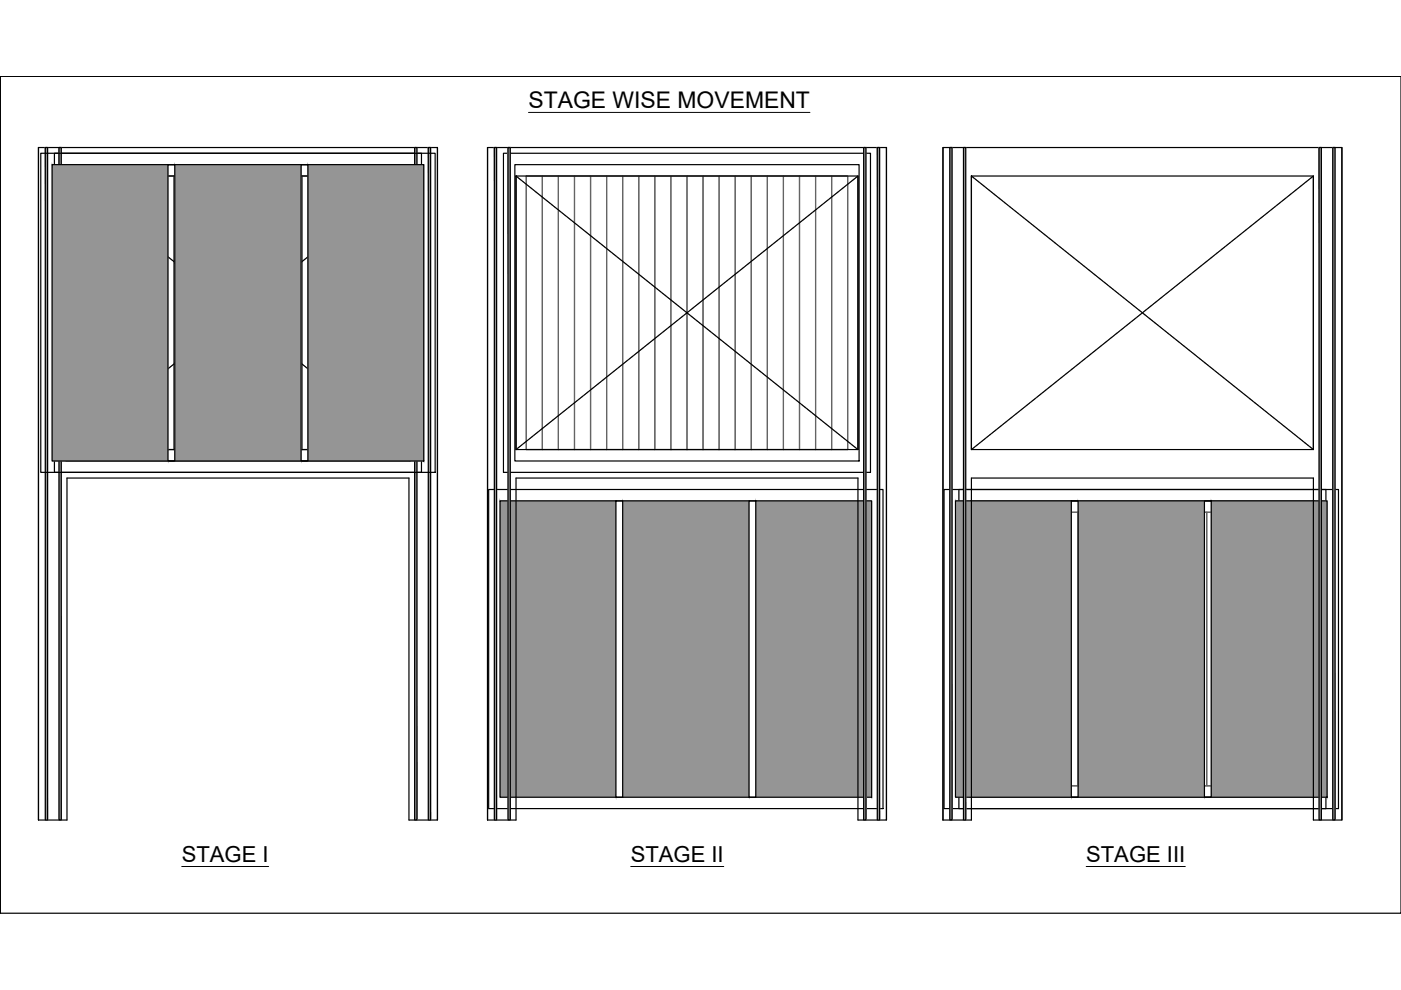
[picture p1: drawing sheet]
<svg xmlns="http://www.w3.org/2000/svg" width="297mm" height="210mm" viewBox="0 0 297 210" stroke-linecap="round" stroke-linejoin="round" font-family="sans-serif">
<defs><g id="words">
<text font-size="4.9" x="112.1" y="22.8">STAGE WISE MOVEMENT</text>
<g font-size="4.7">
<text x="38.5" y="182.7">STAGE I</text>
<text x="133.7" y="182.7">STAGE II</text>
<text x="230.3" y="182.7">STAGE III</text>
</g>
</g></defs>
<!-- layer: 0 -->
<g fill="none" stroke="#000" stroke-width=".25">
<path d="M.1 16.2h.1M.1 16.2h296.9v177.4h-296.9zM.1 16.2v177.4M8.2 31.3h84.5v142.6h-6v-72.5h-72.5v72.5h-6zM8.2 31.3v142.6M8.6 32.5h83.7v67.7h-83.7zM9.6 31.3h.5v142.6h-.5zM11.1 34.9h78.7v62.8h-78.7zM11.5 32.5h77.9v67.7h-77.9zM12.5 31.3h.5v142.6h-.5zM14 34.9h72.9v62.8h-72.9zM14.2 37.3h72.5v58h-72.5z"/>
<path d="M14.2 37.3v58M35.6 34.9h1.5v62.8h-1.5zM63.8 34.9h1.5v62.8h-1.5zM86.7 37.3v58M87.9 31.3h.5v142.6h-.5zM90.8 31.3h.5v142.6h-.5zM92.7 31.3v142.6M103.4 31.3h84.5v142.6h-6v-72.5h-72.5v72.5h-6zM103.4 31.3v142.6M104.8 31.3h.5v142.6h-.5zM106.7 32.5h77.9v67.7h-77.9zM107.7 31.3h.5v142.6h-.5z"/>
<path d="M109.2 34.9h72.9v62.8h-72.9zM109.4 37.3h72.5v58h-72.5zM109.4 37.3v58M181.9 37.3v58M183.1 31.3h.5v142.6h-.5zM186 31.3h.5v142.6h-.5zM187.9 31.3v142.6M199.9 31.3h84.6v142.6h-6v-72.5h-72.5v72.5h-6.1zM199.9 31.3v142.6M201.4 31.3h.5v142.6h-.5zM204.3 31.3h.5v142.6h-.5zM206 37.3h72.5v58h-72.5z"/>
<path d="M206 37.3v58M278.5 37.3v58M279.7 31.3h.5v142.6h-.5zM282.6 31.3h.5v142.6h-.5zM284.5 31.3v142.6M103.6 103.8h83.6v67.6h-83.6zM106 106.2h78.8v62.8h-78.8zM130.6 106.2h1.4v62.8h-1.4zM158.8 106.2h1.4v62.8h-1.4zM200.2 103.8h83.6v67.6h-83.6zM202.6 106.2h78.8v62.8h-78.8zM203.3 103.8h77.8v67.6h-77.8z"/>
<path d="M205.7 106.2h73v62.8h-73zM227.1 106.2h1.5v62.8h-1.5zM255.4 106.2h1.4v62.8h-1.4z"/>
</g>
<g fill="none" stroke="#636466" stroke-width=".25">
<path d="M16.4 37.3h68.1v58h-68.1zM16.4 37.3h3.4v58h-3.4zM19.8 37.3h3.4v58h-3.4zM23.2 37.3h3.4v58h-3.4zM26.6 37.3h3.4v58h-3.4zM30 37.3h3.4v58h-3.4zM33.4 37.3h3.4v58h-3.4zM36.8 37.3h3.4v58h-3.4zM40.2 37.3h3.4v58h-3.4zM43.6 37.3h3.4v58h-3.4zM47 37.3h3.4v58h-3.4zM50.4 37.3h3.5v58h-3.5z"/>
<path d="M53.9 37.3h3.4v58h-3.4zM57.3 37.3h3.4v58h-3.4zM60.7 37.3h3.4v58h-3.4zM64.1 37.3h3.4v58h-3.4zM67.5 37.3h3.4v58h-3.4zM70.9 37.3h3.4v58h-3.4zM74.3 37.3h3.4v58h-3.4zM77.7 37.3h3.4v58h-3.4zM81.1 37.3h3.4v58h-3.4zM111.6 37.3h68.1v58h-68.1zM111.6 37.3h3.4v58h-3.4zM115 37.3h3.4v58h-3.4z"/>
<path d="M118.4 37.3h3.4v58h-3.4zM121.8 37.3h3.4v58h-3.4zM125.2 37.3h3.4v58h-3.4zM128.6 37.3h3.4v58h-3.4zM132 37.3h3.4v58h-3.4zM135.4 37.3h3.4v58h-3.4zM138.8 37.3h3.4v58h-3.4zM142.2 37.3h3.5v58h-3.5zM145.7 37.3h3.4v58h-3.4zM149.1 37.3h3.4v58h-3.4zM152.5 37.3h3.4v58h-3.4zM155.9 37.3h3.4v58h-3.4z"/>
<path d="M159.3 37.3h3.4v58h-3.4zM162.7 37.3h3.4v58h-3.4zM166.1 37.3h3.4v58h-3.4zM169.5 37.3h3.4v58h-3.4zM172.9 37.3h3.4v58h-3.4zM176.3 37.3h3.4v58h-3.4zM208.1 108.6h68.2v58h-68.2zM208.1 108.6h3.4v58h-3.4zM211.5 108.6h3.5v58h-3.5zM215 108.6h3.4v58h-3.4zM218.4 108.6h3.4v58h-3.4zM221.8 108.6h3.4v58h-3.4z"/>
<path d="M225.2 108.6h3.4v58h-3.4zM228.6 108.6h3.4v58h-3.4zM232 108.6h3.4v58h-3.4zM235.4 108.6h3.4v58h-3.4zM238.8 108.6h3.4v58h-3.4zM242.2 108.6h3.4v58h-3.4zM245.6 108.6h3.4v58h-3.4zM249 108.6h3.4v58h-3.4zM252.4 108.6h3.4v58h-3.4zM255.8 108.6h3.5v58h-3.5zM259.3 108.6h3.4v58h-3.4zM262.7 108.6h3.4v58h-3.4z"/>
<path d="M266.1 108.6h3.4v58h-3.4zM269.5 108.6h3.4v58h-3.4zM272.9 108.6h3.4v58h-3.4z"/>
</g>
<!-- layer: HIDDEN -->
<g fill="none" stroke="#000" stroke-width=".25">
<path d="M14.2 37.3l.1 .1M14.3 37.4l.2 .1M14.5 37.6l.2 .1M14.7 37.7l.1 .1M14.9 37.9l.1 .1M15.1 38l.1 .1M15.2 38.2l.2 .1M15.4 38.3l.2 .1M15.6 38.5h.1M15.8 38.6l.1 .1M16 38.7l.1 .1M16.1 38.9l.2 .1"/>
<path d="M16.3 39l.2 .1M16.5 39.2l.1 .1M16.7 39.3l.1 .1M16.9 39.5l.1 .1M17 39.6l.2 .1M17.2 39.7l.2 .1M17.4 39.9l.1 .1M83.5 39.9l-.1 .1M83.7 39.7l-.1 .1M83.9 39.6l-.2 .1M84 39.5l-.1 .1M84.2 39.3l-.1 .1"/>
<path d="M84.4 39.2l-.1 .1M84.6 39l-.1 .1M84.8 38.9l-.2 .1M84.9 38.7l-.1 .1M85.1 38.6l-.1 .1M85.3 38.5h-.1M85.5 38.3l-.1 .1M85.6 38.2l-.1 .1M85.8 38l-.1 .1M86 37.9l-.1 .1M86.2 37.7l-.1 .1M86.4 37.6l-.1 .1"/>
<path d="M86.5 37.4l-.1 .1M86.7 37.3l-.1 .1M109.4 37.3l.1 .1M109.6 37.4l.1 .1M109.7 37.6l.2 .1M109.9 37.7l.1 .1M110.1 37.9l.1 .1M110.3 38l.1 .1M110.5 38.2l.1 .1M110.6 38.3l.2 .1M110.8 38.5h.1M111 38.6l.1 .1"/>
<path d="M111.2 38.7l.1 .1M111.4 38.9l.1 .1M111.5 39l.2 .1M111.7 39.2l.1 .1M111.9 39.3l.1 .1M112.1 39.5l.1 .1M112.3 39.6l.1 .1M112.4 39.7l.2 .1M112.6 39.9l.1 .1M178.7 39.9l-.1 .1M178.9 39.7l-.1 .1M179.1 39.6l-.2 .1"/>
<path d="M179.2 39.5l-.1 .1M179.4 39.3l-.1 .1M179.6 39.2l-.1 .1M179.8 39l-.1 .1M180 38.9l-.2 .1M180.1 38.7l-.1 .1M180.3 38.6l-.1 .1M180.5 38.5h-.1M180.7 38.3l-.2 .1M180.9 38.2l-.2 .1M181 38l-.1 .1M181.2 37.9l-.1 .1"/>
<path d="M181.4 37.7l-.1 .1M181.6 37.6l-.2 .1M181.8 37.4l-.2 .1M181.9 37.3l-.1 .1M206 37.3l.1 .1M206.1 37.4l.1 .1M206.3 37.6l.1 .1M206.5 37.7l.1 .1M206.7 37.9l.1 .1M206.8 38l.2 .1M207 38.2l.1 .1M207.2 38.3l.1 .1"/>
<path d="M207.4 38.5h.1M207.6 38.6l.1 .1M207.7 38.7l.2 .1M207.9 38.9l.1 .1M208.1 39l.1 .1M208.3 39.2l.1 .1M208.5 39.3l.1 .1M208.6 39.5l.2 .1M208.8 39.6l.1 .1M209 39.7l.1 .1M209.2 39.9l.1 .1M275.3 39.9l-.2 .1"/>
<path d="M275.4 39.7l-.1 .1M275.6 39.6l-.1 .1M275.8 39.5l-.1 .1M276 39.3l-.1 .1M276.2 39.2l-.2 .1M276.3 39l-.1 .1M276.5 38.9l-.1 .1M276.7 38.7l-.1 .1M276.9 38.6l-.1 .1M277.1 38.5h-.2M277.2 38.3l-.1 .1M277.4 38.2l-.1 .1"/>
<path d="M277.6 38l-.1 .1M277.8 37.9l-.1 .1M278 37.7l-.2 .1M278.1 37.6l-.1 .1M278.3 37.4l-.1 .1M278.5 37.3l-.1 .1M17.6 40l.1 .1M17.8 40.2l.1 .1M17.9 40.3l.2 .1M18.1 40.5l.1 .1M18.3 40.6l.1 .1M18.5 40.7l.1 .1"/>
<path d="M18.7 40.9l.1 .1M18.8 41l.2 .1M19 41.2l.1 .1M19.2 41.3l.1 .1M19.4 41.5l.1 .1M19.6 41.6l.1 .1M19.7 41.8l.2 .1M19.9 41.9l.1 .1M20.1 42l.1 .1M20.3 42.2l.1 .1M20.5 42.3l.1 .1M20.6 42.5l.2 .1"/>
<path d="M20.8 42.6l.1 .1M21 42.8l.1 .1M21.2 42.9l.1 .1M21.4 43.1l.1 .1M21.5 43.2l.2 .1M21.7 43.3l.1 .1M21.9 43.5l.1 .1M22.1 43.6l.1 .1M22.3 43.8l.1 .1M22.4 43.9l.2 .1M22.6 44.1l.1 .1M22.8 44.2l.1 .1"/>
<path d="M23 44.3l.1 .1M23.2 44.5l.1 .1M23.3 44.6l.2 .1M23.5 44.8l.1 .1M23.7 44.9l.1 .1M23.9 45.1l.1 .1M24.1 45.2l.1 .1M24.2 45.4h.2M24.4 45.5l.1 .1M24.6 45.6l.1 .1M24.8 45.8l.1 .1M25 45.9l.1 .1"/>
<path d="M25.1 46.1l.2 .1M25.3 46.2l.1 .1M25.5 46.4l.1 .1M25.7 46.5l.1 .1M25.9 46.6l.1 .1M26 46.8l.2 .1M26.2 46.9l.1 .1M26.4 47.1l.1 .1M26.6 47.2l.1 .1M26.8 47.4l.1 .1M26.9 47.5l.2 .1M27.1 47.6l.1 .1"/>
<path d="M27.3 47.8l.1 .1M27.5 47.9l.1 .1M27.7 48.1l.1 .1M27.8 48.2l.2 .1M28 48.4l.1 .1M28.2 48.5l.1 .1M28.4 48.7l.1 .1M28.6 48.8l.1 .1M28.7 49h.2M28.9 49.1l.1 .1M29.1 49.2l.1 .1M29.3 49.4l.1 .1"/>
<path d="M29.4 49.5l.2 .1M29.6 49.7l.1 .1M29.8 49.8l.1 .1M30 50l.1 .1M30.2 50.1l.1 .1M30.3 50.2l.2 .1M30.5 50.4l.1 .1M30.7 50.5l.1 .1M30.9 50.7l.1 .1M31.1 50.8l.1 .1M31.2 51l.2 .1M31.4 51.1l.1 .1"/>
<path d="M31.6 51.2l.1 .1M31.8 51.4l.1 .1M32 51.5l.1 .1M32.1 51.7l.2 .1M32.3 51.8l.1 .1M32.5 52l.1 .1M32.7 52.1l.1 .1M32.9 52.3h.1M33 52.4l.2 .1M33.2 52.5l.1 .1M33.4 52.7l.1 .1M33.6 52.8l.1 .1"/>
<path d="M33.8 53l.1 .1M33.9 53.1l.2 .1M34.1 53.3l.1 .1M34.3 53.4l.1 .1M34.5 53.5l.1 .1M34.7 53.7l.1 .1M34.8 53.8l.2 .1M35 54l.1 .1M35.2 54.1l.1 .1M35.4 54.3l.1 .1M35.6 54.4l.1 .1M35.7 54.6l.2 .1"/>
<path d="M35.9 54.7l.1 .1M36.1 54.8l.1 .1M36.3 55l.1 .1M36.5 55.1l.1 .1M36.6 55.3l.2 .1M36.8 55.4l.1 .1M37 55.6l.1 .1M37.2 55.7l.1 .1M37.4 55.9h.1M37.5 56l.2 .1M37.7 56.1l.1 .1M37.9 56.3l.1 .1"/>
<path d="M38.1 56.4l.1 .1M38.3 56.6l.1 .1M38.4 56.7l.2 .1M38.6 56.9l.1 .1M38.8 57l.1 .1M39 57.1l.1 .1M39.2 57.3l.1 .1M39.3 57.4l.2 .1M39.5 57.6l.1 .1M39.7 57.7l.1 .1M39.9 57.9l.1 .1M40.1 58l.1 .1"/>
<path d="M40.2 58.1l.2 .1M40.4 58.3l.1 .1M40.6 58.4l.1 .1M40.8 58.6l.1 .1M41 58.7l.1 .1M41.1 58.9l.2 .1M41.3 59l.1 .1M41.5 59.2h.1M41.7 59.3l.1 .1M41.9 59.4l.1 .1M42 59.6l.1 .1M42.2 59.7l.1 .1"/>
<path d="M42.4 59.9l.1 .1M58.5 59.9l-.1 .1M58.7 59.7l-.1 .1M58.9 59.6l-.1 .1M59.1 59.4l-.2 .1M59.2 59.3l-.1 .1M59.4 59.2h-.1M59.6 59l-.1 .1M59.8 58.9l-.2 .1M60 58.7l-.2 .1M60.1 58.6l-.1 .1M60.3 58.4l-.1 .1"/>
<path d="M60.5 58.3l-.1 .1M60.7 58.1l-.2 .1M60.9 58l-.2 .1M61 57.9l-.1 .1M61.2 57.7l-.1 .1M61.4 57.6l-.1 .1M61.6 57.4l-.2 .1M61.8 57.3l-.2 .1M61.9 57.1l-.1 .1M62.1 57l-.1 .1M62.3 56.9l-.1 .1M62.5 56.7l-.2 .1"/>
<path d="M62.6 56.6l-.1 .1M62.8 56.4l-.1 .1M63 56.3l-.1 .1M63.2 56.1l-.1 .1M63.4 56l-.2 .1M63.5 55.9h-.1M63.7 55.7l-.1 .1M63.9 55.6l-.1 .1M64.1 55.4l-.1 .1M64.3 55.3l-.2 .1M64.4 55.1l-.1 .1M64.6 55l-.1 .1"/>
<path d="M64.8 54.8l-.1 .1M65 54.7l-.1 .1M65.2 54.6l-.2 .1M65.3 54.4l-.1 .1M65.5 54.3l-.1 .1M65.7 54.1l-.1 .1M65.9 54l-.1 .1M66.1 53.8l-.2 .1M66.2 53.7l-.1 .1M66.4 53.5l-.1 .1M66.6 53.4l-.1 .1M66.8 53.3l-.1 .1"/>
<path d="M67 53.1l-.2 .1M67.1 53l-.1 .1M67.3 52.8l-.1 .1M67.5 52.7l-.1 .1M67.7 52.5l-.1 .1M67.9 52.4l-.2 .1M68 52.3h-.1M68.2 52.1l-.1 .1M68.4 52l-.1 .1M68.6 51.8l-.1 .1M68.8 51.7l-.2 .1M68.9 51.5l-.1 .1"/>
<path d="M69.1 51.4l-.1 .1M69.3 51.2l-.1 .1M69.5 51.1l-.1 .1M69.7 51l-.2 .1M69.8 50.8l-.1 .1M70 50.7l-.1 .1M70.2 50.5l-.1 .1M70.4 50.4l-.1 .1M70.6 50.2l-.2 .1M70.7 50.1l-.1 .1M70.9 50l-.1 .1M71.1 49.8l-.1 .1"/>
<path d="M71.3 49.7l-.2 .1M71.5 49.5l-.2 .1M71.6 49.4l-.1 .1M71.8 49.2l-.1 .1M72 49.1l-.1 .1M72.2 49h-.2M72.4 48.8l-.2 .1M72.5 48.7l-.1 .1M72.7 48.5l-.1 .1M72.9 48.4l-.1 .1M73.1 48.2l-.2 .1M73.3 48.1l-.2 .1"/>
<path d="M73.4 47.9l-.1 .1M73.6 47.8l-.1 .1M73.8 47.6l-.1 .1M74 47.5l-.2 .1M74.2 47.4l-.2 .1M74.3 47.2l-.1 .1M74.5 47.1l-.1 .1M74.7 46.9l-.1 .1M74.9 46.8l-.2 .1M75 46.6l-.1 .1M75.2 46.5l-.1 .1M75.4 46.4l-.1 .1"/>
<path d="M75.6 46.2l-.1 .1M75.8 46.1l-.2 .1M75.9 45.9l-.1 .1M76.1 45.8l-.1 .1M76.3 45.6l-.1 .1M76.5 45.5l-.1 .1M76.7 45.4h-.2M76.8 45.2l-.1 .1M77 45.1l-.1 .1M77.2 44.9l-.1 .1M77.4 44.8l-.1 .1M77.6 44.6l-.2 .1"/>
<path d="M77.7 44.5l-.1 .1M77.9 44.3l-.1 .1M78.1 44.2l-.1 .1M78.3 44.1l-.1 .1M78.5 43.9l-.2 .1M78.6 43.8l-.1 .1M78.8 43.6l-.1 .1M79 43.5l-.1 .1M79.2 43.3l-.1 .1M79.4 43.2l-.2 .1M79.5 43.1l-.1 .1M79.7 42.9l-.1 .1"/>
<path d="M79.9 42.8l-.1 .1M80.1 42.6l-.1 .1M80.3 42.5l-.2 .1M80.4 42.3l-.1 .1M80.6 42.2l-.1 .1M80.8 42l-.1 .1M81 41.9l-.1 .1M81.2 41.8l-.2 .1M81.3 41.6l-.1 .1M81.5 41.5l-.1 .1M81.7 41.3l-.1 .1M81.9 41.2l-.1 .1"/>
<path d="M82.1 41l-.2 .1M82.2 40.9l-.1 .1M82.4 40.7l-.1 .1M82.6 40.6l-.1 .1M82.8 40.5l-.1 .1M83 40.3l-.2 .1M83.1 40.2l-.1 .1M83.3 40l-.1 .1M112.8 40l.1 .1M113 40.2l.1 .1M113.2 40.3l.1 .1M113.3 40.5l.1 .1"/>
<path d="M113.5 40.6l.1 .1M113.7 40.7l.1 .1M113.9 40.9l.1 .1M114 41l.2 .1M114.2 41.2l.1 .1M114.4 41.3l.1 .1M114.6 41.5l.1 .1M114.8 41.6l.1 .1M114.9 41.8l.2 .1M115.1 41.9l.1 .1M115.3 42l.1 .1M115.5 42.2l.1 .1"/>
<path d="M115.7 42.3l.1 .1M115.8 42.5l.2 .1M116 42.6l.1 .1M116.2 42.8l.1 .1M116.4 42.9l.1 .1M116.6 43.1l.1 .1M116.7 43.2l.2 .1M116.9 43.3l.1 .1M117.1 43.5l.1 .1M117.3 43.6l.1 .1M117.5 43.8l.1 .1M117.6 43.9l.2 .1"/>
<path d="M117.8 44.1l.1 .1M118 44.2l.1 .1M118.2 44.3l.1 .1M118.4 44.5l.1 .1M118.5 44.6l.2 .1M118.7 44.8l.1 .1M118.9 44.9l.1 .1M119.1 45.1l.1 .1M119.3 45.2l.1 .1M119.4 45.4h.2M119.6 45.5l.1 .1M119.8 45.6l.1 .1"/>
<path d="M120 45.8l.1 .1M120.2 45.9l.1 .1M120.3 46.1l.2 .1M120.5 46.2l.1 .1M120.7 46.4l.1 .1M120.9 46.5l.1 .1M121.1 46.6l.1 .1M121.2 46.8l.2 .1M121.4 46.9l.1 .1M121.6 47.1l.1 .1M121.8 47.2l.1 .1M122 47.4l.1 .1"/>
<path d="M122.1 47.5l.2 .1M122.3 47.6l.1 .1M122.5 47.8l.1 .1M122.7 47.9l.1 .1M122.9 48.1l.1 .1M123 48.2l.2 .1M123.2 48.4l.1 .1M123.4 48.5l.1 .1M123.6 48.7l.1 .1M123.8 48.8l.1 .1M123.9 49h.2M124.1 49.1l.1 .1"/>
<path d="M124.3 49.2l.1 .1M124.5 49.4l.1 .1M124.6 49.5l.2 .1M124.8 49.7l.2 .1M125 49.8l.1 .1M125.2 50l.1 .1M125.4 50.1l.1 .1M125.5 50.2l.2 .1M125.7 50.4l.2 .1M125.9 50.5l.1 .1M126.1 50.7l.1 .1M126.3 50.8l.1 .1"/>
<path d="M126.4 51l.2 .1M126.6 51.1l.2 .1M126.8 51.2l.1 .1M127 51.4l.1 .1M127.2 51.5l.1 .1M127.3 51.7l.2 .1M127.5 51.8l.2 .1M127.7 52l.1 .1M127.9 52.1l.1 .1M128.1 52.3h.1M128.2 52.4l.2 .1M128.4 52.5l.1 .1"/>
<path d="M128.6 52.7l.1 .1M128.8 52.8l.1 .1M129 53l.1 .1M129.1 53.1l.2 .1M129.3 53.3l.1 .1M129.5 53.4l.1 .1M129.7 53.5l.1 .1M129.9 53.7l.1 .1M130 53.8l.2 .1M130.2 54l.1 .1M130.4 54.1l.1 .1M130.6 54.3l.1 .1"/>
<path d="M130.8 54.4l.1 .1M130.9 54.6l.2 .1M131.1 54.7l.1 .1M131.3 54.8l.1 .1M131.5 55l.1 .1M131.7 55.1l.1 .1M131.8 55.3l.2 .1M132 55.4l.1 .1M132.2 55.6l.1 .1M132.4 55.7l.1 .1M132.6 55.9h.1M132.7 56l.2 .1"/>
<path d="M132.9 56.1l.1 .1M133.1 56.3l.1 .1M133.3 56.4l.1 .1M133.5 56.6l.1 .1M133.6 56.7l.2 .1M133.8 56.9l.1 .1M134 57l.1 .1M134.2 57.1l.1 .1M134.4 57.3l.1 .1M134.5 57.4l.2 .1M134.7 57.6l.1 .1M134.9 57.7l.1 .1"/>
<path d="M135.1 57.9l.1 .1M135.3 58l.1 .1M135.4 58.1l.2 .1M135.6 58.3l.1 .1M135.8 58.4l.1 .1M136 58.6l.1 .1M136.2 58.7l.1 .1M136.3 58.9l.2 .1M136.5 59l.1 .1M136.7 59.2h.1M136.9 59.3l.1 .1M137.1 59.4l.1 .1"/>
<path d="M137.2 59.6l.2 .1M137.4 59.7l.1 .1M137.6 59.9l.1 .1M153.7 59.9l-.1 .1M153.9 59.7l-.1 .1M154.1 59.6l-.1 .1M154.2 59.4l-.1 .1M154.4 59.3l-.1 .1M154.6 59.2h-.1M154.8 59l-.1 .1M155 58.9l-.1 .1M155.1 58.7l-.1 .1"/>
<path d="M155.3 58.6l-.1 .1M155.5 58.4l-.1 .1M155.7 58.3l-.1 .1M155.9 58.1l-.1 .1M156 58l-.1 .1M156.2 57.9l-.1 .1M156.4 57.7l-.1 .1M156.6 57.6l-.1 .1M156.8 57.4l-.1 .1M156.9 57.3l-.1 .1M157.1 57.1l-.1 .1M157.3 57l-.1 .1"/>
<path d="M157.5 56.9l-.1 .1M157.7 56.7l-.1 .1M157.8 56.6l-.1 .1M158 56.4l-.1 .1M158.2 56.3l-.1 .1M158.4 56.1l-.1 .1M158.6 56l-.2 .1M158.7 55.9h-.1M158.9 55.7l-.1 .1M159.1 55.6l-.1 .1M159.3 55.4l-.1 .1M159.5 55.3l-.2 .1"/>
<path d="M159.6 55.1l-.1 .1M159.8 55l-.1 .1M160 54.8l-.1 .1M160.2 54.7l-.1 .1M160.4 54.6l-.2 .1M160.5 54.4l-.1 .1M160.7 54.3l-.1 .1M160.9 54.1l-.1 .1M161.1 54l-.1 .1M161.3 53.8l-.2 .1M161.4 53.7l-.1 .1M161.6 53.5l-.1 .1"/>
<path d="M161.8 53.4l-.1 .1M162 53.3l-.1 .1M162.2 53.1l-.2 .1M162.3 53l-.1 .1M162.5 52.8l-.1 .1M162.7 52.7l-.1 .1M162.9 52.5l-.1 .1M163.1 52.4l-.2 .1M163.2 52.3h-.1M163.4 52.1l-.1 .1M163.6 52l-.1 .1M163.8 51.8l-.1 .1"/>
<path d="M164 51.7l-.2 .1M164.1 51.5l-.1 .1M164.3 51.4l-.1 .1M164.5 51.2l-.1 .1M164.7 51.1l-.1 .1M164.9 51l-.2 .1M165 50.8l-.1 .1M165.2 50.7l-.1 .1M165.4 50.5l-.1 .1M165.6 50.4l-.1 .1M165.8 50.2l-.2 .1M165.9 50.1l-.1 .1"/>
<path d="M166.1 50l-.1 .1M166.3 49.8l-.1 .1M166.5 49.7l-.1 .1M166.7 49.5l-.2 .1M166.8 49.4l-.1 .1M167 49.2l-.1 .1M167.2 49.1l-.1 .1M167.4 49h-.1M167.6 48.8l-.2 .1M167.7 48.7l-.1 .1M167.9 48.5l-.1 .1M168.1 48.4l-.1 .1"/>
<path d="M168.3 48.2l-.1 .1M168.5 48.1l-.2 .1M168.6 47.9l-.1 .1M168.8 47.8l-.1 .1M169 47.6l-.1 .1M169.2 47.5l-.1 .1M169.4 47.4l-.2 .1M169.5 47.2l-.1 .1M169.7 47.1l-.1 .1M169.9 46.9l-.1 .1M170.1 46.8l-.2 .1M170.3 46.6l-.2 .1"/>
<path d="M170.4 46.5l-.1 .1M170.6 46.4l-.1 .1M170.8 46.2l-.1 .1M171 46.1l-.2 .1M171.2 45.9l-.2 .1M171.3 45.8l-.1 .1M171.5 45.6l-.1 .1M171.7 45.5l-.1 .1M171.9 45.4h-.2M172 45.2l-.1 .1M172.2 45.1l-.1 .1M172.4 44.9l-.1 .1"/>
<path d="M172.6 44.8l-.1 .1M172.8 44.6l-.2 .1M172.9 44.5l-.1 .1M173.1 44.3l-.1 .1M173.3 44.2l-.1 .1M173.5 44.1l-.1 .1M173.7 43.9l-.2 .1M173.8 43.8l-.1 .1M174 43.6l-.1 .1M174.2 43.5l-.1 .1M174.4 43.3l-.1 .1M174.6 43.2l-.2 .1"/>
<path d="M174.7 43.1l-.1 .1M174.9 42.9l-.1 .1M175.1 42.8l-.1 .1M175.3 42.6l-.1 .1M175.5 42.5l-.2 .1M175.6 42.3l-.1 .1M175.8 42.2l-.1 .1M176 42l-.1 .1M176.2 41.9l-.1 .1M176.4 41.8l-.2 .1M176.5 41.6l-.1 .1M176.7 41.5l-.1 .1"/>
<path d="M176.9 41.3l-.1 .1M177.1 41.2l-.1 .1M177.3 41l-.2 .1M177.4 40.9l-.1 .1M177.6 40.7l-.1 .1M177.8 40.6l-.1 .1M178 40.5l-.1 .1M178.2 40.3l-.2 .1M178.3 40.2l-.1 .1M178.5 40l-.1 .1M209.3 40l.2 .1M209.5 40.2l.2 .1"/>
<path d="M209.7 40.3l.1 .1M209.9 40.5l.1 .1M210.1 40.6l.1 .1M210.2 40.7l.2 .1M210.4 40.9l.2 .1M210.6 41l.1 .1M210.8 41.2l.1 .1M211 41.3l.3 .3M211.3 41.6l.2 .1M211.5 41.8l.1 .1M211.7 41.9l.1 .1M211.9 42l.1 .1"/>
<path d="M212 42.2l.2 .1M212.2 42.3l.2 .1M212.4 42.5l.1 .1M212.6 42.6l.1 .1M212.8 42.8l.1 .1M212.9 42.9l.2 .1M213.1 43.1l.1 .1M213.3 43.2l.1 .1M213.5 43.3l.1 .1M213.7 43.5l.1 .1M213.8 43.6l.2 .1M214 43.8l.1 .1"/>
<path d="M214.2 43.9l.1 .1M214.4 44.1l.1 .1M214.6 44.2l.1 .1M214.7 44.3l.2 .1M214.9 44.5l.1 .1M215.1 44.6l.1 .1M215.3 44.8l.1 .1M215.5 44.9l.1 .1M215.6 45.1l.2 .1M215.8 45.2l.1 .1M216 45.4h.1M216.2 45.5l.1 .1"/>
<path d="M216.4 45.6l.1 .1M216.5 45.8l.2 .1M216.7 45.9l.1 .1M216.9 46.1l.1 .1M217.1 46.2l.1 .1M217.3 46.4l.1 .1M217.4 46.5l.2 .1M217.6 46.6l.1 .1M217.8 46.8l.1 .1M218 46.9l.1 .1M218.2 47.1l.1 .1M218.3 47.2l.2 .1"/>
<path d="M218.5 47.4l.1 .1M218.7 47.5l.1 .1M218.9 47.6l.1 .1M219.1 47.8l.1 .1M219.2 47.9l.2 .1M219.4 48.1l.1 .1M219.6 48.2l.1 .1M219.8 48.4l.1 .1M220 48.5l.1 .1M220.1 48.7l.2 .1M220.3 48.8l.1 .1M220.5 49h.1"/>
<path d="M220.7 49.1l.1 .1M220.8 49.2l.2 .1M221 49.4l.2 .1M221.2 49.5l.1 .1M221.4 49.7l.1 .1M221.6 49.8l.1 .1M221.7 50l.2 .1M221.9 50.1l.2 .1M222.1 50.2l.1 .1M222.3 50.4l.1 .1M222.5 50.5l.1 .1M222.6 50.7l.2 .1"/>
<path d="M222.8 50.8l.2 .1M223 51l.1 .1M223.2 51.1l.1 .1M223.4 51.2l.1 .1M223.5 51.4l.2 .1M223.7 51.5l.1 .1M223.9 51.7l.1 .1M224.1 51.8l.1 .1M224.3 52l.1 .1M224.4 52.1l.2 .1M224.6 52.3h.1M224.8 52.4l.1 .1"/>
<path d="M225 52.5l.1 .1M225.2 52.7l.1 .1M225.3 52.8l.2 .1M225.5 53l.1 .1M225.7 53.1l.1 .1M225.9 53.3l.1 .1M226.1 53.4l.1 .1M226.2 53.5l.2 .1M226.4 53.7l.1 .1M226.6 53.8l.1 .1M226.8 54l.1 .1M227 54.1l.1 .1"/>
<path d="M227.1 54.3l.2 .1M227.3 54.4l.1 .1M227.5 54.6l.1 .1M227.7 54.7l.1 .1M227.9 54.8l.1 .1M228 55l.2 .1M228.2 55.1l.1 .1M228.4 55.3l.1 .1M228.6 55.4l.1 .1M228.8 55.6l.1 .1M228.9 55.7l.2 .1M229.1 55.9h.1"/>
<path d="M229.3 56l.1 .1M229.5 56.1l.1 .1M229.7 56.3l.1 .1M229.8 56.4l.2 .1M230 56.6l.1 .1M230.2 56.7l.1 .1M230.4 56.9l.1 .1M230.6 57l.1 .1M230.7 57.1l.2 .1M230.9 57.3l.1 .1M231.1 57.4l.1 .1M231.3 57.6l.1 .1"/>
<path d="M231.5 57.7l.1 .1M231.6 57.9l.2 .1M231.8 58l.1 .1M232 58.1l.1 .1M232.2 58.3l.1 .1M232.4 58.4l.1 .1M232.5 58.6l.2 .1M232.7 58.7l.1 .1M232.9 58.9l.1 .1M233.1 59l.1 .1M233.3 59.2h.1M233.4 59.3l.2 .1"/>
<path d="M233.6 59.4l.1 .1M233.8 59.6l.1 .1M234 59.7l.1 .1M234.2 59.9l.1 .1M250.3 59.9l-.1 .1M250.5 59.7l-.2 .1M250.6 59.6l-.1 .1M250.8 59.4l-.1 .1M251 59.3l-.1 .1M251.2 59.2h-.1M251.4 59l-.2 .1M251.5 58.9l-.1 .1"/>
<path d="M251.7 58.7l-.1 .1M251.9 58.6l-.1 .1M252.1 58.4l-.1 .1M252.3 58.3l-.2 .1M252.4 58.1l-.1 .1M252.6 58l-.1 .1M252.8 57.9l-.1 .1M253 57.7l-.1 .1M253.1 57.6l-.1 .1M253.3 57.4l-.1 .1M253.5 57.3l-.1 .1M253.7 57.1l-.1 .1"/>
<path d="M253.9 57l-.2 .1M254 56.9l-.1 .1M254.2 56.7l-.1 .1M254.4 56.6l-.1 .1M254.6 56.4l-.1 .1M254.8 56.3l-.2 .1M254.9 56.1l-.1 .1M255.1 56l-.1 .1M255.3 55.9h-.1M255.5 55.7l-.1 .1M255.7 55.6l-.2 .1M255.8 55.4l-.1 .1"/>
<path d="M256 55.3l-.1 .1M256.2 55.1l-.1 .1M256.4 55l-.1 .1M256.6 54.8l-.2 .1M256.7 54.7l-.1 .1M256.9 54.6l-.1 .1M257.1 54.4l-.1 .1M257.3 54.3l-.1 .1M257.5 54.1l-.2 .1M257.6 54l-.1 .1M257.8 53.8l-.1 .1M258 53.7l-.1 .1"/>
<path d="M258.2 53.5l-.1 .1M258.4 53.4l-.2 .1M258.5 53.3l-.1 .1M258.7 53.1l-.1 .1M258.9 53l-.1 .1M259.1 52.8l-.1 .1M259.3 52.7l-.2 .1M259.4 52.5l-.1 .1M259.6 52.4l-.1 .1M259.8 52.3h-.1M260 52.1l-.1 .1M260.2 52l-.2 .1"/>
<path d="M260.3 51.8l-.1 .1M260.5 51.7l-.1 .1M260.7 51.5l-.1 .1M260.9 51.4l-.1 .1M261.1 51.2l-.2 .1M261.2 51.1l-.1 .1M261.4 51l-.1 .1M261.6 50.8l-.1 .1M261.8 50.7l-.1 .1M262 50.5l-.2 .1M262.1 50.4l-.1 .1M262.3 50.2l-.1 .1"/>
<path d="M262.5 50.1l-.1 .1M262.7 50l-.1 .1M262.9 49.8l-.2 .1M263 49.7l-.1 .1M263.2 49.5l-.1 .1M263.4 49.4l-.1 .1M263.6 49.2l-.1 .1M263.8 49.1l-.2 .1M263.9 49h-.1M264.1 48.8l-.1 .1M264.3 48.7l-.1 .1M264.5 48.5l-.1 .1"/>
<path d="M264.7 48.4l-.2 .1M264.8 48.2l-.1 .1M265 48.1l-.1 .1M265.2 47.9l-.1 .1M265.4 47.8l-.2 .1M265.6 47.6l-.2 .1M265.7 47.5l-.1 .1M265.9 47.4l-.1 .1M266.1 47.2l-.1 .1M266.3 47.1l-.2 .1M266.5 46.9l-.2 .1M266.6 46.8l-.1 .1"/>
<path d="M266.8 46.6l-.1 .1M267 46.5l-.1 .1M267.2 46.4l-.2 .1M267.4 46.2l-.2 .1M267.5 46.1l-.1 .1M267.7 45.9l-.1 .1M267.9 45.8l-.1 .1M268.1 45.6l-.2 .1M268.3 45.5l-.2 .1M268.4 45.4h-.1M268.6 45.2l-.1 .1M268.8 45.1l-.1 .1"/>
<path d="M269 44.9l-.2 .1M269.1 44.8l-.1 .1M269.3 44.6l-.1 .1M269.5 44.5l-.1 .1M269.7 44.3l-.1 .1M269.9 44.2l-.2 .1M270 44.1l-.1 .1M270.2 43.9l-.1 .1M270.4 43.8l-.1 .1M270.6 43.6l-.1 .1M270.8 43.5l-.2 .1M270.9 43.3l-.1 .1"/>
<path d="M271.1 43.2l-.1 .1M271.3 43.1l-.1 .1M271.5 42.9l-.1 .1M271.7 42.8l-.2 .1M271.8 42.6l-.1 .1M272 42.5l-.1 .1M272.2 42.3l-.1 .1M272.4 42.2l-.1 .1M272.6 42l-.2 .1M272.7 41.9l-.1 .1M272.9 41.8l-.1 .1M273.1 41.6l-.1 .1"/>
<path d="M273.3 41.5l-.1 .1M273.5 41.3l-.2 .1M273.6 41.2l-.1 .1M273.8 41l-.1 .1M274 40.9l-.1 .1M274.2 40.7l-.1 .1M274.4 40.6l-.2 .1M274.5 40.5l-.1 .1M274.7 40.3l-.1 .1M274.9 40.2l-.1 .1M275.1 40l-.1 .1M33.5 79.9l-.1 .1"/>
<path d="M33.7 79.7l-.1 .1M33.9 79.6l-.1 .1M34.1 79.4l-.2 .1M34.2 79.3l-.1 .1M34.4 79.1l-.1 .1M34.6 79l-.1 .1M34.8 78.9l-.1 .1M35 78.7l-.2 .1M35.1 78.6l-.1 .1M35.3 78.4l-.1 .1M35.5 78.3l-.1 .1M35.7 78.1l-.1 .1"/>
<path d="M35.9 78l-.2 .1M36 77.9h-.1M36.2 77.7l-.1 .1M36.4 77.6l-.1 .1M36.6 77.4l-.1 .1M36.8 77.3l-.2 .1M36.9 77.1l-.1 .1M37.1 77l-.1 .1M37.3 76.8l-.1 .1M37.5 76.7l-.1 .1M37.7 76.6h-.2M37.8 76.4l-.1 .1"/>
<path d="M38 76.3l-.1 .1M38.2 76.1l-.1 .1M38.4 76l-.1 .1M38.6 75.8l-.2 .1M38.7 75.7l-.1 .1M38.9 75.5l-.1 .1M39.1 75.4l-.1 .1M39.3 75.3l-.1 .1M39.5 75.1l-.2 .1M39.6 75l-.1 .1M39.8 74.8l-.1 .1M40 74.7l-.1 .1"/>
<path d="M40.2 74.5l-.1 .1M40.4 74.4l-.2 .1M40.5 74.3l-.1 .1M40.7 74.1l-.1 .1M40.9 74l-.1 .1M41.1 73.8l-.1 .1M41.3 73.7l-.2 .1M41.4 73.5l-.1 .1M41.6 73.4l-.1 .1M41.8 73.3h-.1M42 73.1l-.1 .1M42.1 73l-.1 .1"/>
<path d="M42.3 72.8l-.1 .1M42.5 72.7l-.1 .1M42.6 60l.1 .1M42.7 72.5l-.1 .1M42.8 60.2l.1 .1M42.9 72.4l-.1 .1M42.9 60.3l.1 .1M43 72.2l-.1 .1M43.1 60.5l.1 .1M43.2 72.1l-.1 .1M43.3 60.6l.1 .1M43.4 72l-.1 .1"/>
<path d="M43.5 60.7l.1 .1M43.6 71.8l-.1 .1M43.7 60.9l.1 .1M43.8 71.7l-.1 .1M43.8 61l.1 .1M43.9 71.5l-.1 .1M44 61.2l.1 .1M44.1 71.4l-.1 .1M44.2 61.3l.1 .1M44.3 71.2l-.1 .1M44.4 61.5l.1 .1M44.5 71.1l-.1 .1"/>
<path d="M44.6 61.6l.1 .1M44.7 70.9l-.1 .1M44.7 61.7l.1 .1M44.8 70.8l-.1 .1M44.9 61.9l.1 .1M45 70.7l-.1 .1M45.1 62l.1 .1M45.2 70.5l-.1 .1M45.3 62.2l.1 .1M45.4 70.4l-.1 .1M45.5 62.3l.1 .1M45.6 70.2l-.1 .1"/>
<path d="M45.6 62.5l.1 .1M45.7 70.1l-.1 .1M45.8 62.6l.1 .1M45.9 69.9l-.1 .1M46 62.8h.1M46.1 69.8l-.1 .1M46.2 62.9l.1 .1M46.3 69.7h-.1M46.4 63l.1 .1M46.5 69.5l-.1 .1M46.5 63.2l.1 .1M46.6 69.4l-.1 .1"/>
<path d="M46.7 63.3l.1 .1M46.8 69.2l-.1 .1M46.9 63.5l.1 .1M47 69.1l-.1 .1M47.1 63.6l.1 .1M47.2 68.9l-.1 .1M47.3 63.8l.1 .1M47.4 68.8l-.1 .1M47.4 63.9l.1 .1M47.5 68.6l-.1 .1M47.6 64l.1 .1M47.7 68.5l-.1 .1"/>
<path d="M47.8 64.2l.1 .1M47.9 68.4l-.1 .1M48 64.3l.1 .1M48.1 68.2l-.1 .1M48.1 64.5l.2 .1M48.3 68.1l-.2 .1M48.3 64.6l.1 .1M48.4 67.9l-.1 .1M48.5 64.8l.1 .1M48.6 67.8l-.1 .1M48.7 64.9l.1 .1M48.8 67.6l-.1 .1"/>
<path d="M48.9 65l.1 .1M49 67.5l-.1 .1M49 65.2l.2 .1M49.2 67.4l-.2 .1M49.2 65.3l.1 .1M49.3 67.2l-.1 .1M49.4 65.5l.1 .1M49.5 67.1l-.1 .1M49.6 65.6l.1 .1M49.7 66.9l-.1 .1M49.8 65.8l.1 .1M49.9 66.8l-.1 .1"/>
<path d="M49.9 65.9l.2 .1M50.1 66.6l-.2 .1M50.1 66.1l.1 .1M50.2 66.5l-.1 .1M50.3 66.2l.1 .1M50.4 66.4h-.1M50.5 66.4h.1M50.6 66.2l-.1 .1M50.7 66.5l.1 .1M50.8 66.1l-.1 .1M50.8 66.6l.2 .1M51 65.9l-.2 .1"/>
<path d="M51 66.8l.1 .1M51.1 65.8l-.1 .1M51.2 66.9l.1 .1M51.3 65.6l-.1 .1M51.4 67.1l.1 .1M51.5 65.5l-.1 .1M51.6 67.2l.1 .1M51.7 65.3l-.1 .1M51.7 67.4l.2 .1M51.9 65.2l-.2 .1M51.9 67.5l.1 .1M52 65l-.1 .1"/>
<path d="M52.1 67.6l.1 .1M52.2 64.9l-.1 .1M52.3 67.8l.1 .1M52.4 64.8l-.1 .1M52.5 67.9l.1 .1M52.6 64.6l-.1 .1M52.6 68.1l.2 .1M52.8 64.5l-.2 .1M52.8 68.2l.1 .1M52.9 64.3l-.1 .1M53 68.4l.1 .1M53.1 64.2l-.1 .1"/>
<path d="M53.2 68.5l.1 .1M53.3 64l-.1 .1M53.4 68.6l.1 .1M53.5 63.9l-.1 .1M53.5 68.8l.2 .1M53.7 63.8l-.2 .1M53.7 68.9l.1 .1M53.8 63.6l-.1 .1M53.9 69.1l.1 .1M54 63.5l-.1 .1M54.1 69.2l.1 .1M54.2 63.3l-.1 .1"/>
<path d="M54.3 69.4l.1 .1M54.4 63.2l-.1 .1M54.4 69.5l.2 .1M54.6 63l-.2 .1M54.6 69.7h.1M54.7 62.9l-.1 .1M54.8 69.8l.1 .1M54.9 62.8h-.1M55 69.9l.1 .1M55.1 62.6l-.1 .1M55.2 70.1l.1 .1M55.3 62.5l-.1 .1"/>
<path d="M55.3 70.2l.2 .1M55.5 62.3l-.2 .1M55.5 70.4l.1 .1M55.6 62.2l-.1 .1M55.7 70.5l.1 .1M55.8 62l-.1 .1M55.9 70.7l.1 .1M56 61.9l-.1 .1M56.1 70.8l.1 .1M56.2 61.7l-.1 .1M56.2 70.9l.2 .1M56.4 61.6l-.2 .1"/>
<path d="M56.4 71.1l.1 .1M56.5 61.5l-.1 .1M56.6 71.2l.1 .1M56.7 61.3l-.1 .1M56.8 71.4l.1 .1M56.9 61.2l-.1 .1M57 71.5l.1 .1M57.1 61l-.1 .1M57.1 71.7l.2 .1M57.3 60.9l-.2 .1M57.3 71.8l.1 .1M57.4 60.7l-.1 .1"/>
<path d="M57.5 72l.1 .1M57.6 60.6l-.1 .1M57.7 72.1l.1 .1M57.8 60.5l-.1 .1M57.9 72.2l.1 .1M58 60.3l-.1 .1M58 72.4l.2 .1M58.2 60.2l-.2 .1M58.2 72.5l.1 .1M58.3 60l-.1 .1M58.4 72.7l.1 .1M58.6 72.8l.1 .1"/>
<path d="M58.8 73l.1 .1M58.9 73.1l.2 .1M59.1 73.3h.1M59.3 73.4l.1 .1M59.5 73.5l.1 .1M59.6 73.7l.2 .1M59.8 73.8l.2 .1M60 74l.1 .1M60.2 74.1l.1 .1M60.4 74.3l.1 .1M60.5 74.4l.2 .1M60.7 74.5l.2 .1"/>
<path d="M60.9 74.7l.1 .1M61.1 74.8l.1 .1M61.3 75l.1 .1M61.4 75.1l.2 .1M61.6 75.3l.2 .1M61.8 75.4l.1 .1M62 75.5l.1 .1M62.2 75.7l.1 .1M62.3 75.8l.2 .1M62.5 76l.1 .1M62.7 76.1l.1 .1M62.9 76.3l.1 .1"/>
<path d="M63.1 76.4l.1 .1M63.2 76.6h.2M63.4 76.7l.1 .1M63.6 76.8l.1 .1M63.8 77l.1 .1M64 77.1l.1 .1M64.1 77.3l.2 .1M64.3 77.4l.1 .1M64.5 77.6l.1 .1M64.7 77.7l.1 .1M64.9 77.9h.1M65 78l.2 .1"/>
<path d="M65.2 78.1l.1 .1M65.4 78.3l.1 .1M65.6 78.4l.1 .1M65.8 78.6l.1 .1M65.9 78.7l.2 .1M66.1 78.9l.1 .1M66.3 79l.1 .1M66.5 79.1l.1 .1M66.7 79.3l.1 .1M66.8 79.4l.2 .1M67 79.6l.1 .1M67.2 79.7l.1 .1"/>
<path d="M67.4 79.9l.1 .1M128.7 79.9l-.1 .1M128.9 79.7l-.1 .1M129.1 79.6l-.1 .1M129.3 79.4l-.2 .1M129.4 79.3l-.1 .1M129.6 79.1l-.1 .1M129.8 79l-.1 .1M130 78.9l-.1 .1M130.2 78.7l-.2 .1M130.3 78.6l-.1 .1M130.5 78.4l-.1 .1"/>
<path d="M130.7 78.3l-.1 .1M130.9 78.1l-.1 .1M131.1 78l-.2 .1M131.2 77.9h-.1M131.4 77.7l-.1 .1M131.6 77.6l-.1 .1M131.8 77.4l-.1 .1M132 77.3l-.2 .1M132.1 77.1l-.1 .1M132.3 77l-.1 .1M132.5 76.8l-.1 .1M132.7 76.7l-.1 .1"/>
<path d="M132.9 76.6h-.2M133 76.4l-.1 .1M133.2 76.3l-.1 .1M133.4 76.1l-.1 .1M133.6 76l-.1 .1M133.8 75.8l-.2 .1M133.9 75.7l-.1 .1M134.1 75.5l-.1 .1M134.3 75.4l-.1 .1M134.5 75.3l-.1 .1M134.7 75.1l-.2 .1M134.8 75l-.1 .1"/>
<path d="M135 74.8l-.1 .1M135.2 74.7l-.1 .1M135.4 74.5l-.1 .1M135.6 74.4l-.2 .1M135.7 74.3l-.1 .1M135.9 74.1l-.1 .1M136.1 74l-.1 .1M136.3 73.8l-.1 .1M136.5 73.7l-.2 .1M136.6 73.5l-.1 .1M136.8 73.4l-.1 .1M137 73.3h-.1"/>
<path d="M137.2 73.1l-.1 .1M137.4 73l-.2 .1M137.5 72.8l-.1 .1M137.7 72.7l-.1 .1M137.8 60l.1 .1M137.9 72.5l-.1 .1M138 60.2l.1 .1M138.1 72.4l-.1 .1M138.1 60.3l.2 .1M138.3 72.2l-.2 .1M138.3 60.5l.1 .1M138.4 72.1l-.1 .1"/>
<path d="M138.5 60.6l.1 .1M138.6 72l-.1 .1M138.7 60.7l.1 .1M138.8 71.8l-.1 .1M138.8 60.9l.2 .1M139 71.7l-.2 .1M139 61l.2 .1M139.2 71.5l-.2 .1M139.2 61.2l.1 .1M139.3 71.4l-.1 .1M139.4 61.3l.1 .1M139.5 71.2l-.1 .1"/>
<path d="M139.6 61.5l.1 .1M139.7 71.1l-.1 .1M139.7 61.6l.2 .1M139.9 70.9l-.2 .1M139.9 61.7l.1 .1M140 70.8l-.1 .1M140.1 61.9l.1 .1M140.2 70.7l-.1 .1M140.3 62l.1 .1M140.4 70.5l-.1 .1M140.5 62.2l.1 .1M140.6 70.4l-.1 .1"/>
<path d="M140.6 62.3l.2 .1M140.8 70.2l-.2 .1M140.8 62.5l.1 .1M140.9 70.1l-.1 .1M141 62.6l.1 .1M141.1 69.9l-.1 .1M141.2 62.8h.1M141.3 69.8l-.1 .1M141.4 62.9l.1 .1M141.5 69.7h-.1M141.5 63l.2 .1M141.7 69.5l-.2 .1"/>
<path d="M141.7 63.2l.1 .1M141.8 69.4l-.1 .1M141.9 63.3l.1 .1M142 69.2l-.1 .1M142.1 63.5l.1 .1M142.2 69.1l-.1 .1M142.3 63.6l.1 .1M142.4 68.9l-.1 .1M142.4 63.8l.2 .1M142.6 68.8l-.2 .1M142.6 63.9l.1 .1M142.7 68.6l-.1 .1"/>
<path d="M142.8 64l.1 .1M142.9 68.5l-.1 .1M143 64.2l.1 .1M143.1 68.4l-.1 .1M143.2 64.3l.1 .1M143.3 68.2l-.1 .1M143.3 64.5l.2 .1M143.5 68.1l-.2 .1M143.5 64.6l.1 .1M143.6 67.9l-.1 .1M143.7 64.8l.1 .1M143.8 67.8l-.1 .1"/>
<path d="M143.9 64.9l.1 .1M144 67.6l-.1 .1M144.1 65l.1 .1M144.2 67.5l-.1 .1M144.2 65.2l.2 .1M144.4 67.4l-.2 .1M144.4 65.3l.1 .1M144.5 67.2l-.1 .1M144.6 65.5l.1 .1M144.7 67.1l-.1 .1M144.8 65.6l.1 .1M144.9 66.9l-.1 .1"/>
<path d="M145 65.8l.1 .1M145.1 66.8l-.1 .1M145.1 65.9l.2 .1M145.3 66.6l-.2 .1M145.3 66.1l.1 .1M145.4 66.5l-.1 .1M145.5 66.2l.1 .1M145.6 66.4h-.1M145.7 66.4h.1M145.8 66.2l-.1 .1M145.9 66.5l.1 .1M146 66.1l-.1 .1"/>
<path d="M146 66.6l.2 .1M146.2 65.9l-.2 .1M146.2 66.8l.1 .1M146.3 65.8l-.1 .1M146.4 66.9l.1 .1M146.5 65.6l-.1 .1M146.6 67.1l.1 .1M146.7 65.5l-.1 .1M146.8 67.2l.1 .1M146.9 65.3l-.1 .1M146.9 67.4l.2 .1M147.1 65.2l-.2 .1"/>
<path d="M147.1 67.5l.1 .1M147.2 65l-.1 .1M147.3 67.6l.1 .1M147.4 64.9l-.1 .1M147.5 67.8l.1 .1M147.6 64.8l-.1 .1M147.7 67.9l.1 .1M147.8 64.6l-.1 .1M147.8 68.1l.2 .1M148 64.5l-.2 .1M148 68.2l.1 .1M148.1 64.3l-.1 .1"/>
<path d="M148.2 68.4l.1 .1M148.3 64.2l-.1 .1M148.4 68.5l.1 .1M148.5 64l-.1 .1M148.6 68.6l.1 .1M148.7 63.9l-.1 .1M148.7 68.8l.2 .1M148.9 63.8l-.2 .1M148.9 68.9l.1 .1M149 63.6l-.1 .1M149.1 69.1l.1 .1M149.2 63.5l-.1 .1"/>
<path d="M149.3 69.2l.1 .1M149.4 63.3l-.1 .1M149.5 69.4l.1 .1M149.6 63.2l-.1 .1M149.6 69.5l.2 .1M149.8 63l-.2 .1M149.8 69.7h.1M149.9 62.9l-.1 .1M150 69.8l.1 .1M150.1 62.8h-.1M150.2 69.9l.1 .1M150.3 62.6l-.1 .1"/>
<path d="M150.4 70.1l.1 .1M150.5 62.5l-.1 .1M150.5 70.2l.2 .1M150.7 62.3l-.2 .1M150.7 70.4l.1 .1M150.8 62.2l-.1 .1M150.9 70.5l.1 .1M151 62l-.1 .1M151.1 70.7l.1 .1M151.2 61.9l-.1 .1M151.3 70.8l.1 .1M151.4 61.7l-.1 .1"/>
<path d="M151.4 70.9l.1 .1M151.5 61.6l-.1 .1M151.6 71.1l.1 .1M151.7 61.5l-.1 .1M151.8 71.2l.1 .1M151.9 61.3l-.1 .1M152 71.4l.1 .1M152.1 61.2l-.1 .1M152.2 71.5l.1 .1M152.3 61l-.1 .1M152.3 71.7l.1 .1M152.4 60.9l-.1 .1"/>
<path d="M152.5 71.8l.1 .1M152.6 60.7l-.1 .1M152.7 72l.1 .1M152.8 60.6l-.1 .1M152.9 72.1l.1 .1M153 60.5l-.1 .1M153.1 72.2l.1 .1M153.2 60.3l-.1 .1M153.2 72.4l.1 .1M153.3 60.2l-.1 .1M153.4 72.5l.1 .1M153.5 60l-.1 .1"/>
<path d="M153.6 72.7l.1 .1M153.8 72.8l.1 .1M154 73l.1 .1M154.1 73.1l.1 .1M154.3 73.3h.1M154.5 73.4l.1 .1M154.7 73.5l.1 .1M154.9 73.7l.1 .1M155 73.8l.1 .1M155.2 74l.1 .1M155.4 74.1l.1 .1M155.6 74.3l.1 .1"/>
<path d="M155.8 74.4l.1 .1M155.9 74.5l.1 .1M156.1 74.7l.1 .1M156.3 74.8l.1 .1M156.5 75l.1 .1M156.7 75.1l.1 .1M156.8 75.3l.1 .1M157 75.4l.1 .1M157.2 75.5l.1 .1M157.4 75.7l.1 .1M157.6 75.8l.1 .1M157.7 76l.1 .1"/>
<path d="M157.9 76.1l.1 .1M158.1 76.3l.1 .1M158.3 76.4l.1 .1M158.4 76.6h.2M158.6 76.7l.1 .1M158.8 76.8l.1 .1M159 77l.1 .1M159.2 77.1l.1 .1M159.3 77.3l.2 .1M159.5 77.4l.1 .1M159.7 77.6l.1 .1M159.9 77.7l.1 .1"/>
<path d="M160.1 77.9h.1M160.2 78l.2 .1M160.4 78.1l.1 .1M160.6 78.3l.1 .1M160.8 78.4l.1 .1M161 78.6l.1 .1M161.1 78.7l.2 .1M161.3 78.9l.1 .1M161.5 79l.1 .1M161.7 79.1l.1 .1M161.9 79.3l.1 .1M162 79.4l.2 .1"/>
<path d="M162.2 79.6l.1 .1M162.4 79.7l.1 .1M162.6 79.9l.1 .1M225.3 79.9l-.1 .1M225.5 79.7l-.2 .1M225.6 79.6l-.1 .1M225.8 79.4l-.1 .1M226 79.3l-.1 .1M226.2 79.1l-.1 .1M226.4 79l-.2 .1M226.5 78.9l-.1 .1M226.7 78.7l-.1 .1"/>
<path d="M226.9 78.6l-.1 .1M227.1 78.4l-.1 .1M227.3 78.3l-.2 .1M227.4 78.1l-.1 .1M227.6 78l-.1 .1M227.8 77.9h-.1M228 77.7l-.1 .1M228.2 77.6l-.2 .1M228.3 77.4l-.1 .1M228.5 77.3l-.1 .1M228.7 77.1l-.1 .1M228.9 77l-.1 .1"/>
<path d="M229.1 76.8l-.2 .1M229.2 76.7l-.1 .1M229.4 76.6h-.1M229.6 76.4l-.1 .1M229.8 76.3l-.1 .1M230 76.1l-.2 .1M230.1 76l-.1 .1M230.3 75.8l-.1 .1M230.5 75.7l-.1 .1M230.7 75.5l-.1 .1M230.9 75.4l-.2 .1M231 75.3l-.1 .1"/>
<path d="M231.2 75.1l-.1 .1M231.4 75l-.1 .1M231.6 74.8l-.1 .1M231.8 74.7l-.2 .1M231.9 74.5l-.1 .1M232.1 74.4l-.1 .1M232.3 74.3l-.1 .1M232.5 74.1l-.1 .1M232.7 74l-.2 .1M232.8 73.8l-.1 .1M233 73.7l-.1 .1M233.2 73.5l-.1 .1"/>
<path d="M233.4 73.4l-.1 .1M233.6 73.3h-.2M233.7 73.1l-.1 .1M233.9 73l-.1 .1M234.1 72.8l-.1 .1M234.3 72.7l-.1 .1M234.3 60l.2 .1M234.5 72.5l-.2 .1M234.5 60.2l.1 .1M234.6 72.4l-.1 .1M234.7 60.3l.1 .1M234.8 72.2l-.1 .1"/>
<path d="M234.9 60.5l.1 .1M235 72.1l-.1 .1M235.1 60.6l.1 .1M235.2 72l-.1 .1M235.2 60.7l.1 .1M235.3 71.8l-.1 .1M235.4 60.9l.1 .1M235.5 71.7l-.1 .1M235.6 61l.1 .1M235.7 71.5l-.1 .1M235.8 61.2l.1 .1M235.9 71.4l-.1 .1"/>
<path d="M236 61.3l.1 .1M236.1 71.2l-.1 .1M236.1 61.5l.1 .1M236.2 71.1l-.1 .1M236.3 61.6l.1 .1M236.4 70.9l-.1 .1M236.5 61.7l.1 .1M236.6 70.8l-.1 .1M236.7 61.9l.1 .1M236.8 70.7l-.1 .1M236.9 62l.1 .1M237 70.5l-.1 .1"/>
<path d="M237 62.2l.1 .1M237.1 70.4l-.1 .1M237.2 62.3l.1 .1M237.3 70.2l-.1 .1M237.4 62.5l.1 .1M237.5 70.1l-.1 .1M237.6 62.6l.1 .1M237.7 69.9l-.1 .1M237.8 62.8h.1M237.9 69.8l-.1 .1M237.9 62.9l.1 .1M238 69.7h-.1"/>
<path d="M238.1 63l.1 .1M238.2 69.5l-.1 .1M238.3 63.2l.1 .1M238.4 69.4l-.1 .1M238.5 63.3l.1 .1M238.6 69.2l-.1 .1M238.7 63.5l.1 .1M238.8 69.1l-.1 .1M238.8 63.6l.1 .1M238.9 68.9l-.1 .1M239 63.8l.1 .1M239.1 68.8l-.1 .1"/>
<path d="M239.2 63.9l.1 .1M239.3 68.6l-.1 .1M239.4 64l.1 .1M239.5 68.5l-.1 .1M239.6 64.2l.1 .1M239.7 68.4l-.1 .1M239.7 64.3l.1 .1M239.8 68.2l-.1 .1M239.9 64.5l.1 .1M240 68.1l-.1 .1M240.1 64.6l.1 .1M240.2 67.9l-.1 .1"/>
<path d="M240.3 64.8l.1 .1M240.4 67.8l-.1 .1M240.4 64.9l.2 .1M240.6 67.6l-.2 .1M240.6 65l.1 .1M240.7 67.5l-.1 .1M240.8 65.2l.1 .1M240.9 67.4l-.1 .1M241 65.3l.1 .1M241.1 67.2l-.1 .1M241.2 65.5l.1 .1M241.3 67.1l-.1 .1"/>
<path d="M241.3 65.6l.2 .1M241.5 66.9l-.2 .1M241.5 65.8l.1 .1M241.6 66.8l-.1 .1M241.7 65.9l.1 .1M241.8 66.6l-.1 .1M241.9 66.1l.1 .1M242 66.5l-.1 .1M242.1 66.2l.1 .1M242.2 66.4h-.1M242.2 66.4h.2M242.4 66.2l-.2 .1"/>
<path d="M242.4 66.5l.1 .1M242.5 66.1l-.1 .1M242.6 66.6l.1 .1M242.7 65.9l-.1 .1M242.8 66.8l.1 .1M242.9 65.8l-.1 .1M243 66.9l.1 .1M243.1 65.6l-.1 .1M243.1 67.1l.2 .1M243.3 65.5l-.2 .1M243.3 67.2l.1 .1M243.4 65.3l-.1 .1"/>
<path d="M243.5 67.4l.1 .1M243.6 65.2l-.1 .1M243.7 67.5l.1 .1M243.8 65l-.1 .1M243.9 67.6l.1 .1M244 64.9l-.1 .1M244 67.8l.2 .1M244.2 64.8l-.2 .1M244.2 67.9l.1 .1M244.3 64.6l-.1 .1M244.4 68.1l.1 .1M244.5 64.5l-.1 .1"/>
<path d="M244.6 68.2l.1 .1M244.7 64.3l-.1 .1M244.8 68.4l.1 .1M244.9 64.2l-.1 .1M244.9 68.5l.2 .1M245.1 64l-.2 .1M245.1 68.6l.1 .1M245.2 63.9l-.1 .1M245.3 68.8l.1 .1M245.4 63.8l-.1 .1M245.5 68.9l.1 .1M245.6 63.6l-.1 .1"/>
<path d="M245.7 69.1l.1 .1M245.8 63.5l-.1 .1M245.8 69.2l.2 .1M246 63.3l-.2 .1M246 69.4l.1 .1M246.1 63.2l-.1 .1M246.2 69.5l.1 .1M246.3 63l-.1 .1M246.4 69.7h.1M246.5 62.9l-.1 .1M246.6 69.8l.1 .1M246.7 62.8h-.1"/>
<path d="M246.7 69.9l.2 .1M246.9 62.6l-.2 .1M246.9 70.1l.1 .1M247 62.5l-.1 .1M247.1 70.2l.1 .1M247.2 62.3l-.1 .1M247.3 70.4l.1 .1M247.4 62.2l-.1 .1M247.5 70.5l.1 .1M247.6 62l-.1 .1M247.6 70.7l.2 .1M247.8 61.9l-.2 .1"/>
<path d="M247.8 70.8l.1 .1M247.9 61.7l-.1 .1M248 70.9l.1 .1M248.1 61.6l-.1 .1M248.2 71.1l.1 .1M248.3 61.5l-.1 .1M248.4 71.2l.1 .1M248.5 61.3l-.1 .1M248.5 71.4l.2 .1M248.7 61.2l-.2 .1M248.7 71.5l.1 .1M248.8 61l-.1 .1"/>
<path d="M248.9 71.7l.1 .1M249 60.9l-.1 .1M249.1 71.8l.1 .1M249.2 60.7l-.1 .1M249.3 72l.1 .1M249.4 60.6l-.1 .1M249.4 72.1l.2 .1M249.6 60.5l-.2 .1M249.6 72.2l.1 .1M249.7 60.3l-.1 .1M249.8 72.4l.1 .1M249.9 60.2l-.1 .1"/>
<path d="M250 72.5l.1 .1M250.1 60l-.1 .1M250.2 72.7l.1 .1M250.3 72.8l.2 .1M250.5 73l.1 .1M250.7 73.1l.1 .1M250.9 73.3h.1M251.1 73.4l.1 .1M251.2 73.5l.2 .1M251.4 73.7l.1 .1M251.6 73.8l.1 .1M251.8 74l.1 .1"/>
<path d="M252 74.1l.1 .1M252.1 74.3l.2 .1M252.3 74.4l.1 .1M252.5 74.5l.1 .1M252.7 74.7l.1 .1M252.9 74.8l.1 .1M253 75l.1 .1M253.2 75.1l.1 .1M253.4 75.3l.1 .1M253.6 75.4l.1 .1M253.7 75.5l.2 .1M253.9 75.7l.1 .1"/>
<path d="M254.1 75.8l.1 .1M254.3 76l.1 .1M254.5 76.1l.1 .1M254.6 76.3l.2 .1M254.8 76.4l.1 .1M255 76.6h.1M255.2 76.7l.1 .1M255.4 76.8l.1 .1M255.5 77l.2 .1M255.7 77.1l.1 .1M255.9 77.3l.1 .1M256.1 77.4l.1 .1"/>
<path d="M256.3 77.6l.1 .1M256.4 77.7l.2 .1M256.6 77.9h.1M256.8 78l.1 .1M257 78.1l.1 .1M257.2 78.3l.1 .1M257.3 78.4l.2 .1M257.5 78.6l.1 .1M257.7 78.7l.1 .1M257.9 78.9l.1 .1M258.1 79l.1 .1M258.2 79.1l.2 .1"/>
<path d="M258.4 79.3l.1 .1M258.6 79.4l.1 .1M258.8 79.6l.1 .1M259 79.7l.1 .1M259.1 79.9l.2 .1M14.3 95.3h-.1M14.5 95.1l-.2 .1M14.7 95l-.2 .1M14.8 94.8l-.1 .1M15 94.7l-.1 .1M15.2 94.5l-.1 .1M15.4 94.4l-.2 .1"/>
<path d="M15.6 94.2l-.2 .1M15.7 94.1l-.1 .1M15.9 94h-.1M16.1 93.8l-.1 .1M16.3 93.7l-.2 .1M16.5 93.5l-.2 .1M16.6 93.4l-.1 .1M16.8 93.2l-.1 .1M17 93.1l-.1 .1M17.2 92.9l-.2 .1M17.4 92.8l-.2 .1M17.5 92.7l-.1 .1"/>
<path d="M17.7 92.5l-.1 .1M17.9 92.4l-.1 .1M18.1 92.2l-.2 .1M18.2 92.1l-.1 .1M18.4 91.9l-.1 .1M18.6 91.8l-.1 .1M18.8 91.7l-.1 .1M19 91.5l-.2 .1M19.1 91.4l-.1 .1M19.3 91.2l-.1 .1M19.5 91.1l-.1 .1M19.7 90.9l-.1 .1"/>
<path d="M19.9 90.8l-.2 .1M20 90.6l-.1 .1M20.2 90.5l-.1 .1M20.4 90.4l-.1 .1M20.6 90.2l-.1 .1M20.8 90.1l-.2 .1M20.9 89.9l-.1 .1M21.1 89.8l-.1 .1M21.3 89.6l-.1 .1M21.5 89.5l-.1 .1M21.7 89.4l-.2 .1M21.8 89.2l-.1 .1"/>
<path d="M22 89.1l-.1 .1M22.2 88.9l-.1 .1M22.4 88.8l-.1 .1M22.6 88.6l-.2 .1M22.7 88.5l-.1 .1M22.9 88.3l-.1 .1M23.1 88.2l-.1 .1M23.3 88.1l-.1 .1M23.5 87.9l-.2 .1M23.6 87.8l-.1 .1M23.8 87.6l-.1 .1M24 87.5l-.1 .1"/>
<path d="M24.2 87.3l-.1 .1M24.4 87.2l-.2 .1M24.5 87.1h-.1M24.7 86.9l-.1 .1M24.9 86.8l-.1 .1M25.1 86.6l-.1 .1M25.3 86.5l-.2 .1M25.4 86.3l-.1 .1M25.6 86.2l-.1 .1M25.8 86l-.1 .1M26 85.9l-.1 .1M26.2 85.8l-.2 .1"/>
<path d="M26.3 85.6l-.1 .1M26.5 85.5l-.1 .1M26.7 85.3l-.1 .1M26.9 85.2l-.1 .1M27.1 85l-.2 .1M27.2 84.9l-.1 .1M27.4 84.8l-.1 .1M27.6 84.6l-.1 .1M27.8 84.5l-.1 .1M28 84.3l-.2 .1M28.1 84.2l-.1 .1M28.3 84l-.1 .1"/>
<path d="M28.5 83.9l-.1 .1M28.7 83.7l-.1 .1M28.9 83.6l-.2 .1M29 83.5l-.1 .1M29.2 83.3l-.1 .1M29.4 83.2l-.1 .1M29.6 83l-.2 .1M29.7 82.9l-.1 .1M29.9 82.7l-.1 .1M30.1 82.6l-.1 .1M30.3 82.4l-.1 .1M30.5 82.3l-.2 .1"/>
<path d="M30.6 82.2l-.1 .1M30.8 82l-.1 .1M31 81.9l-.1 .1M31.2 81.7l-.1 .1M31.4 81.6l-.2 .1M31.5 81.4l-.1 .1M31.7 81.3l-.1 .1M31.9 81.2l-.1 .1M32.1 81l-.1 .1M32.3 80.9l-.2 .1M32.4 80.7l-.1 .1M32.6 80.6l-.1 .1"/>
<path d="M32.8 80.4l-.1 .1M33 80.3l-.1 .1M33.2 80.2h-.2M33.3 80l-.1 .1M67.6 80l.1 .1M67.7 80.2h.2M67.9 80.3l.1 .1M68.1 80.4l.1 .1M68.3 80.6l.1 .1M68.5 80.7l.1 .1M68.6 80.9l.2 .1M68.8 81l.1 .1"/>
<path d="M69 81.2l.1 .1M69.2 81.3l.1 .1M69.4 81.4l.1 .1M69.5 81.6l.2 .1M69.7 81.7l.1 .1M69.9 81.9l.1 .1M70.1 82l.1 .1M70.3 82.2l.1 .1M70.4 82.3l.2 .1M70.6 82.4l.1 .1M70.8 82.6l.1 .1M71 82.7l.1 .1"/>
<path d="M71.1 82.9l.2 .1M71.3 83l.2 .1M71.5 83.2l.1 .1M71.7 83.3l.1 .1M71.9 83.5l.1 .1M72 83.6l.2 .1M72.2 83.7l.2 .1M72.4 83.9l.1 .1M72.6 84l.1 .1M72.8 84.2l.1 .1M72.9 84.3l.2 .1M73.1 84.5l.2 .1"/>
<path d="M73.3 84.6l.1 .1M73.5 84.8l.1 .1M73.7 84.9l.1 .1M73.8 85l.2 .1M74 85.2l.2 .1M74.2 85.3l.1 .1M74.4 85.5l.1 .1M74.6 85.6l.1 .1M74.7 85.8l.2 .1M74.9 85.9l.1 .1M75.1 86l.1 .1M75.3 86.2l.1 .1"/>
<path d="M75.5 86.3l.1 .1M75.6 86.5l.2 .1M75.8 86.6l.1 .1M76 86.8l.1 .1M76.2 86.9l.1 .1M76.4 87.1h.1M76.5 87.2l.2 .1M76.7 87.3l.1 .1M76.9 87.5l.1 .1M77.1 87.6l.1 .1M77.3 87.8l.1 .1M77.4 87.9l.2 .1"/>
<path d="M77.6 88.1l.1 .1M77.8 88.2l.1 .1M78 88.3l.1 .1M78.2 88.5l.1 .1M78.3 88.6l.2 .1M78.5 88.8l.1 .1M78.7 88.9l.1 .1M78.9 89.1l.1 .1M79.1 89.2l.1 .1M79.2 89.4l.2 .1M79.4 89.5l.1 .1M79.6 89.6l.1 .1"/>
<path d="M79.8 89.8l.1 .1M80 89.9l.1 .1M80.1 90.1l.2 .1M80.3 90.2l.1 .1M80.5 90.4l.1 .1M80.7 90.5l.1 .1M80.9 90.6l.1 .1M81 90.8l.2 .1M81.2 90.9l.1 .1M81.4 91.1l.1 .1M81.6 91.2l.1 .1M81.8 91.4l.1 .1"/>
<path d="M81.9 91.5l.2 .1M82.1 91.7l.1 .1M82.3 91.8l.1 .1M82.5 91.9l.1 .1M82.7 92.1l.1 .1M82.8 92.2l.2 .1M83 92.4l.1 .1M83.2 92.5l.1 .1M83.4 92.7l.1 .1M83.6 92.8l.1 .1M83.7 92.9l.2 .1M83.9 93.1l.1 .1"/>
<path d="M84.1 93.2l.1 .1M84.3 93.4l.1 .1M84.5 93.5l.1 .1M84.6 93.7l.2 .1M84.8 93.8l.1 .1M85 94h.1M85.2 94.1l.1 .1M85.4 94.2l.1 .1M85.5 94.4l.1 .1M85.7 94.5l.1 .1M85.9 94.7l.1 .1M86.1 94.8l.1 .1"/>
<path d="M86.3 95l.1 .1M86.4 95.1l.1 .1M86.6 95.3h.1M109.5 95.3h-.1M109.7 95.1l-.1 .1M109.9 95l-.2 .1M110 94.8l-.1 .1M110.2 94.7l-.1 .1M110.4 94.5l-.1 .1M110.6 94.4l-.1 .1M110.8 94.2l-.2 .1M110.9 94.1l-.1 .1"/>
<path d="M111.1 94h-.1M111.3 93.8l-.1 .1M111.5 93.7l-.1 .1M111.7 93.5l-.2 .1M111.8 93.4l-.1 .1M112 93.2l-.1 .1M112.2 93.1l-.1 .1M112.4 92.9l-.1 .1M112.6 92.8l-.2 .1M112.7 92.7l-.1 .1M112.9 92.5l-.1 .1M113.1 92.4l-.1 .1"/>
<path d="M113.3 92.2l-.1 .1M113.4 92.1l-.1 .1M113.6 91.9l-.1 .1M113.8 91.8l-.1 .1M114 91.7l-.1 .1M114.2 91.5l-.2 .1M114.3 91.4l-.1 .1M114.5 91.2l-.1 .1M114.7 91.1l-.1 .1M114.9 90.9l-.1 .1M115.1 90.8l-.2 .1M115.2 90.6l-.1 .1"/>
<path d="M115.4 90.5l-.1 .1M115.6 90.4l-.1 .1M115.8 90.2l-.1 .1M116 90.1l-.2 .1M116.1 89.9l-.1 .1M116.3 89.8l-.1 .1M116.5 89.6l-.1 .1M116.7 89.5l-.1 .1M116.9 89.4l-.2 .1M117 89.2l-.1 .1M117.2 89.1l-.1 .1M117.4 88.9l-.1 .1"/>
<path d="M117.6 88.8l-.1 .1M117.8 88.6l-.2 .1M117.9 88.5l-.1 .1M118.1 88.3l-.1 .1M118.3 88.2l-.1 .1M118.5 88.1l-.1 .1M118.7 87.9l-.2 .1M118.8 87.8l-.1 .1M119 87.6l-.1 .1M119.2 87.5l-.1 .1M119.4 87.3l-.1 .1M119.6 87.2l-.2 .1"/>
<path d="M119.7 87.1h-.1M119.9 86.9l-.1 .1M120.1 86.8l-.1 .1M120.3 86.6l-.1 .1M120.5 86.5l-.2 .1M120.6 86.3l-.1 .1M120.8 86.2l-.1 .1M121 86l-.1 .1M121.2 85.9l-.1 .1M121.4 85.8l-.2 .1M121.5 85.6l-.1 .1M121.7 85.5l-.1 .1"/>
<path d="M121.9 85.3l-.1 .1M122.1 85.2l-.1 .1M122.3 85l-.2 .1M122.4 84.9l-.1 .1M122.6 84.8l-.1 .1M122.8 84.6l-.1 .1M123 84.5l-.1 .1M123.2 84.3l-.2 .1M123.3 84.2l-.1 .1M123.5 84l-.1 .1M123.7 83.9l-.1 .1M123.9 83.7l-.1 .1"/>
<path d="M124.1 83.6l-.2 .1M124.2 83.5l-.1 .1M124.4 83.3l-.1 .1M124.6 83.2l-.1 .1M124.8 83l-.2 .1M125 82.9l-.2 .1M125.1 82.7l-.1 .1M125.3 82.6l-.1 .1M125.5 82.4l-.1 .1M125.7 82.3l-.2 .1M125.9 82.2l-.2 .1M126 82l-.1 .1"/>
<path d="M126.2 81.9l-.1 .1M126.4 81.7l-.1 .1M126.6 81.6l-.2 .1M126.8 81.4l-.2 .1M126.9 81.3l-.1 .1M127.1 81.2l-.1 .1M127.3 81l-.1 .1M127.5 80.9l-.2 .1M127.7 80.7l-.2 .1M127.8 80.6l-.1 .1M128 80.4l-.1 .1M128.2 80.3l-.1 .1"/>
<path d="M128.4 80.2h-.2M128.5 80l-.1 .1M162.8 80l.1 .1M162.9 80.2h.2M163.1 80.3l.1 .1M163.3 80.4l.1 .1M163.5 80.6l.1 .1M163.7 80.7l.1 .1M163.8 80.9l.2 .1M164 81l.1 .1M164.2 81.2l.1 .1M164.4 81.3l.1 .1"/>
<path d="M164.6 81.4l.1 .1M164.7 81.6l.2 .1M164.9 81.7l.1 .1M165.1 81.9l.1 .1M165.3 82l.1 .1M165.5 82.2l.1 .1M165.6 82.3l.2 .1M165.8 82.4l.1 .1M166 82.6l.1 .1M166.2 82.7l.1 .1M166.4 82.9l.1 .1M166.5 83l.2 .1"/>
<path d="M166.7 83.2l.1 .1M166.9 83.3l.1 .1M167.1 83.5l.1 .1M167.3 83.6l.1 .1M167.4 83.7l.2 .1M167.6 83.9l.1 .1M167.8 84l.1 .1M168 84.2l.1 .1M168.2 84.3l.1 .1M168.3 84.5l.2 .1M168.5 84.6l.1 .1M168.7 84.8l.1 .1"/>
<path d="M168.9 84.9l.1 .1M169.1 85l.1 .1M169.2 85.2l.2 .1M169.4 85.3l.1 .1M169.6 85.5l.1 .1M169.8 85.6l.1 .1M169.9 85.8l.2 .1M170.1 85.9l.2 .1M170.3 86l.1 .1M170.5 86.2l.1 .1M170.7 86.3l.1 .1M170.8 86.5l.2 .1"/>
<path d="M171 86.6l.2 .1M171.2 86.8l.1 .1M171.4 86.9l.1 .1M171.6 87.1h.1M171.7 87.2l.2 .1M171.9 87.3l.1 .1M172.1 87.5l.1 .1M172.3 87.6l.1 .1M172.5 87.8l.1 .1M172.6 87.9l.2 .1M172.8 88.1l.1 .1M173 88.2l.1 .1"/>
<path d="M173.2 88.3l.1 .1M173.4 88.5l.1 .1M173.5 88.6l.2 .1M173.7 88.8l.1 .1M173.9 88.9l.1 .1M174.1 89.1l.1 .1M174.3 89.2l.1 .1M174.4 89.4l.2 .1M174.6 89.5l.1 .1M174.8 89.6l.1 .1M175 89.8l.1 .1M175.2 89.9l.1 .1"/>
<path d="M175.3 90.1l.2 .1M175.5 90.2l.1 .1M175.7 90.4l.1 .1M175.9 90.5l.1 .1M176.1 90.6l.1 .1M176.2 90.8l.2 .1M176.4 90.9l.1 .1M176.6 91.1l.1 .1M176.8 91.2l.1 .1M177 91.4l.1 .1M177.1 91.5l.2 .1M177.3 91.7l.1 .1"/>
<path d="M177.5 91.8l.1 .1M177.7 91.9l.1 .1M177.9 92.1l.1 .1M178 92.2l.2 .1M178.2 92.4l.1 .1M178.4 92.5l.1 .1M178.6 92.7l.1 .1M178.8 92.8l.1 .1M178.9 92.9l.2 .1M179.1 93.1l.1 .1M179.3 93.2l.1 .1M179.5 93.4l.1 .1"/>
<path d="M179.7 93.5l.1 .1M179.8 93.7l.2 .1M180 93.8l.1 .1M180.2 94h.1M180.4 94.1l.1 .1M180.5 94.2l.2 .1M180.7 94.4l.2 .1M180.9 94.5l.1 .1M181.1 94.7l.1 .1M181.3 94.8l.1 .1M181.4 95l.2 .1M181.6 95.1l.2 .1"/>
<path d="M181.8 95.3h.1M206.1 95.3h-.1M206.2 95.1l-.1 .1M206.4 95l-.1 .1M206.6 94.8l-.1 .1M206.8 94.7l-.1 .1M207 94.5l-.2 .1M207.1 94.4l-.1 .1M207.3 94.2l-.1 .1M207.5 94.1l-.1 .1M207.7 94h-.1M207.9 93.8l-.2 .1"/>
<path d="M208 93.7l-.1 .1M208.2 93.5l-.1 .1M208.4 93.4l-.1 .1M208.6 93.2l-.1 .1M208.8 93.1l-.2 .1M208.9 92.9l-.1 .1M209.1 92.8l-.1 .1M209.3 92.7l-.1 .1M209.5 92.5l-.2 .1M209.7 92.4l-.2 .1M209.8 92.2l-.1 .1M210 92.1l-.1 .1"/>
<path d="M210.2 91.9l-.1 .1M210.4 91.8l-.2 .1M210.6 91.7l-.2 .1M210.7 91.5l-.1 .1M210.9 91.4l-.1 .1M211.1 91.2l-.1 .1M211.3 91.1l-.2 .1M211.5 90.9l-.2 .1M211.6 90.8l-.1 .1M211.8 90.6l-.1 .1M212 90.5l-.1 .1M212.2 90.4l-.2 .1"/>
<path d="M212.4 90.2l-.2 .1M212.5 90.1l-.1 .1M212.7 89.9l-.1 .1M212.9 89.8l-.1 .1M213.1 89.6l-.2 .1M213.2 89.5l-.1 .1M213.4 89.4l-.1 .1M213.6 89.2l-.1 .1M213.8 89.1l-.1 .1M214 88.9l-.2 .1M214.1 88.8l-.1 .1M214.3 88.6l-.1 .1"/>
<path d="M214.5 88.5l-.1 .1M214.7 88.3l-.1 .1M214.9 88.2l-.2 .1M215 88.1l-.1 .1M215.2 87.9l-.1 .1M215.4 87.8l-.1 .1M215.6 87.6l-.1 .1M215.8 87.5l-.2 .1M215.9 87.3l-.1 .1M216.1 87.2l-.1 .1M216.3 87.1h-.1M216.5 86.9l-.1 .1"/>
<path d="M216.7 86.8l-.2 .1M216.8 86.6l-.1 .1M217 86.5l-.1 .1M217.2 86.3l-.1 .1M217.4 86.2l-.1 .1M217.6 86l-.2 .1M217.7 85.9l-.1 .1M217.9 85.8l-.1 .1M218.1 85.6l-.1 .1M218.3 85.5l-.1 .1M218.5 85.3l-.2 .1M218.6 85.2l-.1 .1"/>
<path d="M218.8 85l-.1 .1M219 84.9l-.1 .1M219.2 84.8l-.1 .1M219.4 84.6l-.2 .1M219.5 84.5l-.1 .1M219.7 84.3l-.1 .1M219.9 84.2l-.1 .1M220.1 84l-.1 .1M220.3 83.9l-.2 .1M220.4 83.7l-.1 .1M220.6 83.6l-.1 .1M220.8 83.5l-.1 .1"/>
<path d="M221 83.3l-.2 .1M221.2 83.2l-.2 .1M221.3 83l-.1 .1M221.5 82.9l-.1 .1M221.7 82.7l-.1 .1M221.9 82.6l-.2 .1M222.1 82.4l-.2 .1M222.2 82.3l-.1 .1M222.4 82.2l-.1 .1M222.6 82l-.1 .1M222.8 81.9l-.2 .1M223 81.7l-.2 .1"/>
<path d="M223.1 81.6l-.1 .1M223.3 81.4l-.1 .1M223.5 81.3l-.1 .1M223.7 81.2l-.2 .1M223.8 81l-.1 .1M224 80.9l-.1 .1M224.2 80.7l-.1 .1M224.4 80.6l-.1 .1M224.6 80.4l-.2 .1M224.7 80.3l-.1 .1M224.9 80.2h-.1M225.1 80l-.1 .1"/>
<path d="M259.3 80l.1 .1M259.5 80.2h.1M259.7 80.3l.1 .1M259.9 80.4l.1 .1M260 80.6l.2 .1M260.2 80.7l.1 .1M260.4 80.9l.1 .1M260.6 81l.1 .1M260.8 81.2l.1 .1M260.9 81.3l.2 .1M261.1 81.4l.1 .1M261.3 81.6l.1 .1"/>
<path d="M261.5 81.7l.1 .1M261.7 81.9l.1 .1M261.8 82l.2 .1M262 82.2l.1 .1M262.2 82.3l.1 .1M262.4 82.4l.1 .1M262.6 82.6l.1 .1M262.7 82.7l.2 .1M262.9 82.9l.1 .1M263.1 83l.1 .1M263.3 83.2l.1 .1M263.5 83.3l.1 .1"/>
<path d="M263.6 83.5l.2 .1M263.8 83.6l.1 .1M264 83.7l.1 .1M264.2 83.9l.1 .1M264.4 84l.1 .1M264.5 84.2l.2 .1M264.7 84.3l.1 .1M264.9 84.5l.1 .1M265.1 84.6l.1 .1M265.2 84.8l.2 .1M265.4 84.9l.2 .1M265.6 85l.1 .1"/>
<path d="M265.8 85.2l.1 .1M266 85.3l.1 .1M266.1 85.5l.2 .1M266.3 85.6l.2 .1M266.5 85.8l.1 .1M266.7 85.9l.1 .1M266.9 86l.1 .1M267 86.2l.2 .1M267.2 86.3l.2 .1M267.4 86.5l.1 .1M267.6 86.6l.1 .1M267.8 86.8l.1 .1"/>
<path d="M267.9 86.9l.2 .1M268.1 87.1h.2M268.3 87.2l.1 .1M268.5 87.3l.1 .1M268.7 87.5l.1 .1M268.8 87.6l.2 .1M269 87.8l.1 .1M269.2 87.9l.1 .1M269.4 88.1l.1 .1M269.6 88.2l.1 .1M269.7 88.3l.2 .1M269.9 88.5l.1 .1"/>
<path d="M270.1 88.6l.1 .1M270.3 88.8l.1 .1M270.5 88.9l.1 .1M270.6 89.1l.2 .1M270.8 89.2l.1 .1M271 89.4l.1 .1M271.2 89.5l.1 .1M271.4 89.6l.1 .1M271.5 89.8l.2 .1M271.7 89.9l.1 .1M271.9 90.1l.1 .1M272.1 90.2l.1 .1"/>
<path d="M272.3 90.4l.1 .1M272.4 90.5l.2 .1M272.6 90.6l.1 .1M272.8 90.8l.1 .1M273 90.9l.1 .1M273.2 91.1l.1 .1M273.3 91.2l.2 .1M273.5 91.4l.1 .1M273.7 91.5l.1 .1M273.9 91.7l.1 .1M274.1 91.8l.1 .1M274.2 91.9l.2 .1"/>
<path d="M274.4 92.1l.1 .1M274.6 92.2l.1 .1M274.8 92.4l.1 .1M275 92.5l.1 .1M275.1 92.7l.2 .1M275.3 92.8l.1 .1M275.5 92.9l.1 .1M275.7 93.1l.1 .1M275.9 93.2l.1 .1M276 93.4l.2 .1M276.2 93.5l.1 .1M276.4 93.7l.1 .1"/>
<path d="M276.6 93.8l.1 .1M276.8 94h.1M276.9 94.1l.2 .1M277.1 94.2l.1 .1M277.3 94.4l.1 .1M277.5 94.5l.1 .1M277.7 94.7l.1 .1M277.8 94.8l.2 .1M278 95l.1 .1M278.2 95.1l.1 .1M278.4 95.3h.1"/>
</g>
<!-- layer: 0 -->
<g fill="#939598" stroke="#939598" stroke-width=".21">
<path d="M12.5 31.3l.5 142.6v-142.6zM12.5 31.3l.5 142.6h-.5z"/>
<path d="M87.9 31.3l.5 142.6v-142.6zM87.9 31.3l.5 142.6h-.5z"/>
<path d="M9.6 31.3l.5 142.6v-142.6zM9.6 31.3l.5 142.6h-.5z"/>
<path d="M90.8 31.3l.5 142.6v-142.6zM90.8 31.3l.5 142.6h-.5z"/>
<path d="M65.3 34.9l24.5 62.8v-62.8zM65.3 34.9l24.5 62.8h-24.5z"/>
<path d="M37.1 34.9l26.7 62.8v-62.8zM37.1 34.9l26.7 62.8h-26.7z"/>
<path d="M11.1 34.9l24.5 62.8v-62.8zM11.1 34.9l24.5 62.8h-24.5z"/>
<path d="M160.2 106.2l24.6 62.8v-62.8zM160.2 106.2l24.6 62.8h-24.6z"/>
<path d="M132 106.2l26.8 62.8v-62.8zM132 106.2l26.8 62.8h-26.8z"/>
<path d="M106 106.2l24.6 62.8v-62.8zM106 106.2l24.6 62.8h-24.6z"/>
<path d="M107.7 31.3l.5 142.6v-142.6zM107.7 31.3l.5 142.6h-.5z"/>
<path d="M183.1 31.3l.5 142.6v-142.6zM183.1 31.3l.5 142.6h-.5z"/>
<path d="M104.8 31.3l.5 142.6v-142.6zM104.8 31.3l.5 142.6h-.5z"/>
<path d="M186 31.3l.5 142.6v-142.6zM186 31.3l.5 142.6h-.5z"/>
<path d="M256.8 106.2l24.6 62.8v-62.8zM256.8 106.2l24.6 62.8h-24.6z"/>
<path d="M228.6 106.2l26.8 62.8v-62.8zM228.6 106.2l26.8 62.8h-26.8z"/>
<path d="M202.6 106.2l24.5 62.8v-62.8zM202.6 106.2l24.5 62.8h-24.5z"/>
<path d="M204.3 31.3l.5 142.6v-142.6zM204.3 31.3l.5 142.6h-.5z"/>
<path d="M279.7 31.3l.5 142.6v-142.6zM279.7 31.3l.5 142.6h-.5z"/>
<path d="M201.4 31.3l.5 142.6v-142.6zM201.4 31.3l.5 142.6h-.5z"/>
<path d="M282.6 31.3l.5 142.6v-142.6zM282.6 31.3l.5 142.6h-.5z"/>
</g>
<!-- layer: ELE 1 -->
<path d="M112.1 23.8h59.6M38.5 183.7h18.5M133.7 183.7h19.8M230.3 183.7h21" fill="none" stroke="#000" stroke-width=".21"/>
<use href="#words"/>
</svg>
